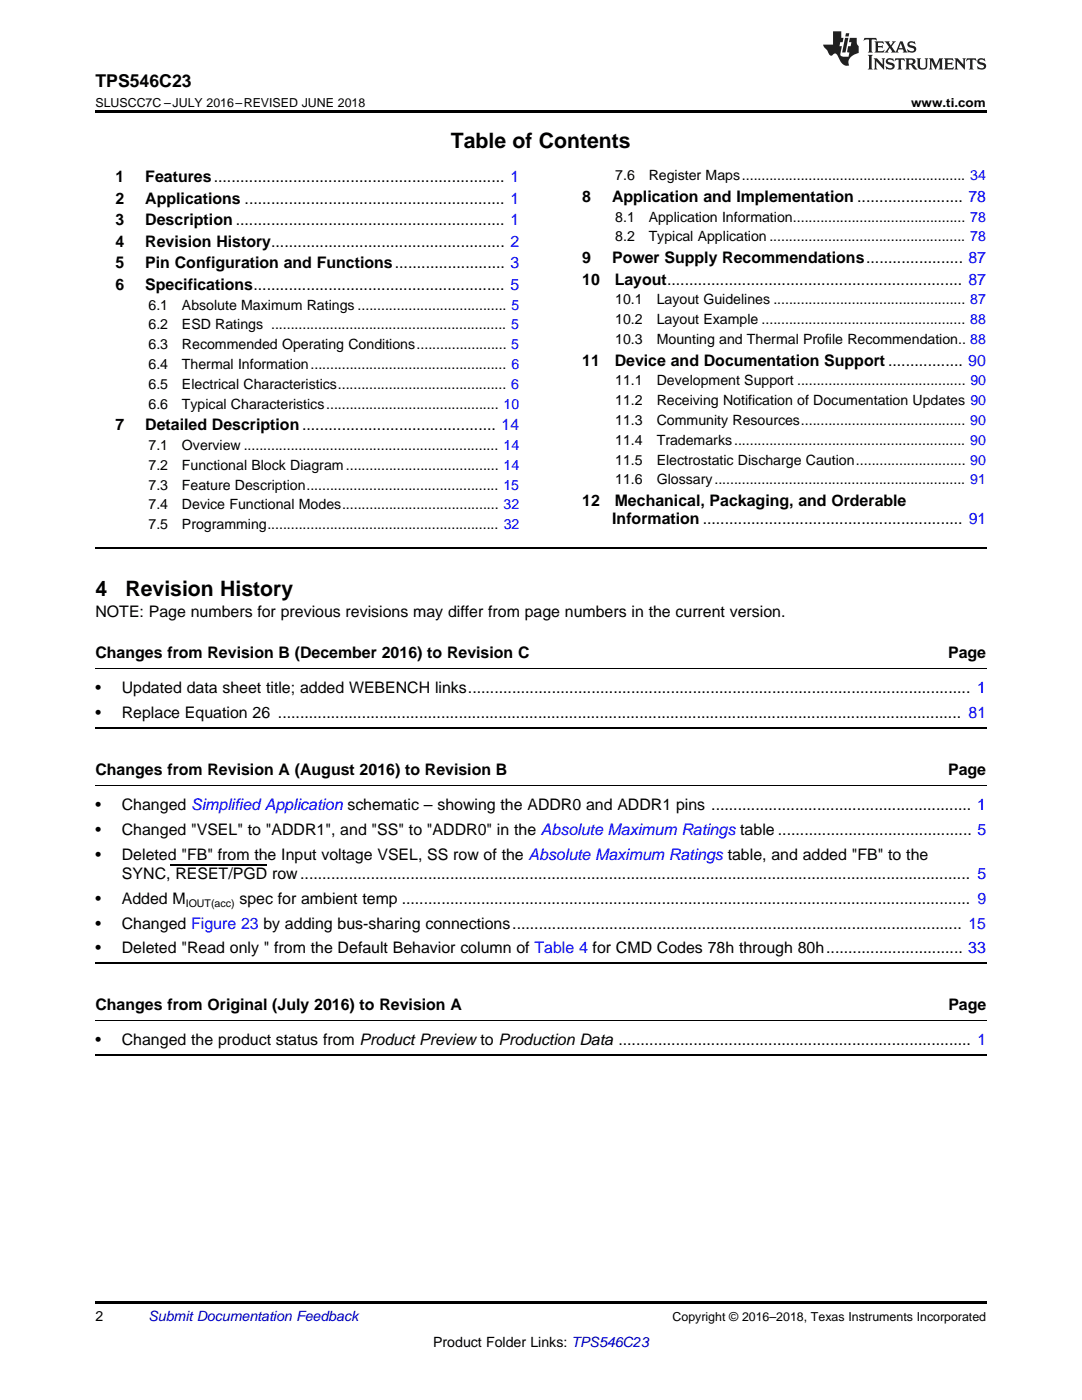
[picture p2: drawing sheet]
<svg xmlns="http://www.w3.org/2000/svg" width="216mm" height="279mm" viewBox="0 0 216 279" stroke-linecap="round" stroke-linejoin="round" font-family="sans-serif">
<defs><g id="words">
<g font-size="4.2">
<text x="90" y="29.6">Table of Contents</text>
<text x="19" y="118.9">4</text>
<text x="25" y="118.9">Revision History</text>
</g>
<text font-size="3.5" x="19" y="17.3">TPS546C23</text>
<g font-size="3.2">
<text x="23" y="36.3">1</text>
<text x="23" y="40.6">2</text>
<text x="29" y="36.3">Features.................................................................. 1</text>
<text x="29" y="40.6">Applications ........................................................... 1</text>
<text x="116.2" y="40.3">8</text>
<text x="122.1" y="40.3">Application and Implementation ........................ 78</text>
<text x="23" y="44.9">3</text>
<text x="29" y="44.9">Description ............................................................. 1</text>
<text x="23" y="49.2">4</text>
<text x="23" y="53.6">5</text>
<text x="29" y="49.2">Revision History..................................................... 2</text>
<text x="29" y="53.6">Pin Configuration and Functions......................... 3</text>
<text x="116.2" y="52.5">9</text>
<text x="122.1" y="52.5">Power Supply Recommendations...................... 87</text>
<text x="23" y="57.9">6</text>
<text x="29" y="57.9">Specifications......................................................... 5</text>
<text x="116.2" y="56.8">10</text>
<text x="122.7" y="56.8">Layout................................................................... 87</text>
<text x="116.2" y="73">11</text>
<text x="122.7" y="73">Device and Documentation Support ................. 90</text>
<text x="23" y="85.9">7</text>
<text x="29" y="85.9">Detailed Description............................................ 14</text>
<text x="116.2" y="101">12</text>
<text x="122.7" y="101">Mechanical, Packaging, and Orderable</text>
<text x="122.2" y="104.5">Information ........................................................... 91</text>
<text x="19" y="123.2">NOTE: Page numbers for previous revisions may differ from page numbers in the current version.</text>
<text x="19" y="131.3">Changes from Revision B (December 2016) to Revision C</text>
<text x="189.2" y="131.3">Page</text>
<text x="19" y="138.4">•</text>
<text x="19" y="143.3">•</text>
<text x="24.3" y="138.4">Updated data sheet title; added WEBENCH links.................................................................................................................. 1</text>
<text x="24.3" y="143.3">Replace Equation 26 ........................................................................................................................................................... 81</text>
<text x="19" y="154.6">Changes from Revision A (August 2016) to Revision B</text>
<text x="189.2" y="154.6">Page</text>
<text x="19" y="161.7">•</text>
<text x="24.3" y="161.7">Changed Simplified Application schematic – showing the ADDR0 and ADDR1 pins ........................................................... 1</text>
<text x="19" y="166.6">•</text>
<text x="24.3" y="166.6">Changed &quot;VSEL&quot; to &quot;ADDR1&quot;, and &quot;SS&quot; to &quot;ADDR0&quot; in the Absolute Maximum Ratings table ............................................ 5</text>
<text x="19" y="171.6">•</text>
<text x="24.3" y="171.6">Deleted &quot;FB&quot; from the Input voltage VSEL, SS row of the Absolute Maximum Ratings table, and added &quot;FB&quot; to the</text>
<text x="24.3" y="175.4">SYNC, RESET/PGD row........................................................................................................................................................ 5</text>
<text x="19" y="180.4">•</text>
<text x="19" y="185.3">•</text>
<text x="24.3" y="180.4">Added M</text>
<text x="24.3" y="185.3">Changed Figure 23 by adding bus-sharing connections...................................................................................................... 15</text>
<text x="47.8" y="180.4">spec for ambient temp ................................................................................................................................. 9</text>
<text x="19" y="190.3">•</text>
<text x="24.3" y="190.3">Deleted &quot;Read only &quot; from the Default Behavior column of Table 4 for CMD Codes 78h through 80h............................... 33</text>
<text x="19" y="201.5">Changes from Original (July 2016) to Revision A</text>
<text x="189.2" y="201.5">Page</text>
<text x="19" y="208.6">•</text>
<text x="24.3" y="208.6">Changed the product status from Product Preview to Production Data ................................................................................ 1</text>
</g>
<g font-size="2.8">
<text x="122.8" y="36">7.6</text>
<text x="129.4" y="36">Register Maps......................................................... 34</text>
<text x="122.8" y="44.2">8.1</text>
<text x="129.4" y="44.2">Application Information............................................ 78</text>
<text x="122.8" y="48.2">8.2</text>
<text x="129.4" y="48.2">Typical Application .................................................. 78</text>
<text x="29.6" y="61.8">6.1</text>
<text x="29.6" y="65.8">6.2</text>
<text x="36.3" y="61.8">Absolute Maximum Ratings ...................................... 5</text>
<text x="36.3" y="65.8">ESD Ratings ............................................................ 5</text>
<text x="122.8" y="60.7">10.1</text>
<text x="122.8" y="64.7">10.2</text>
<text x="131" y="60.7">Layout Guidelines ................................................. 87</text>
<text x="131" y="64.7">Layout Example .................................................... 88</text>
<text x="29.6" y="69.7">6.3</text>
<text x="36.3" y="69.7">Recommended Operating Conditions....................... 5</text>
<text x="122.8" y="68.7">10.3</text>
<text x="131" y="68.7">Mounting and Thermal Profile Recommendation.. 88</text>
<text x="29.6" y="73.7">6.4</text>
<text x="29.6" y="77.6">6.5</text>
<text x="36.3" y="73.7">Thermal Information.................................................. 6</text>
<text x="36.3" y="77.6">Electrical Characteristics........................................... 6</text>
<text x="122.8" y="76.9">11.1</text>
<text x="131" y="76.9">Development Support ........................................... 90</text>
<text x="29.6" y="81.6">6.6</text>
<text x="36.3" y="81.6">Typical Characteristics............................................ 10</text>
<text x="122.8" y="80.9">11.2</text>
<text x="131" y="80.9">Receiving Notification of Documentation Updates 90</text>
<text x="29.6" y="89.8">7.1</text>
<text x="36.3" y="89.8">Overview ................................................................. 14</text>
<text x="122.8" y="84.8">11.3</text>
<text x="122.8" y="88.8">11.4</text>
<text x="131" y="84.8">Community Resources.......................................... 90</text>
<text x="131" y="88.8">Trademarks........................................................... 90</text>
<text x="29.6" y="93.8">7.2</text>
<text x="36.3" y="93.8">Functional Block Diagram....................................... 14</text>
<text x="122.8" y="92.7">11.5</text>
<text x="131" y="92.7">Electrostatic Discharge Caution............................ 90</text>
<text x="29.6" y="97.7">7.3</text>
<text x="29.6" y="101.7">7.4</text>
<text x="36.3" y="97.7">Feature Description................................................. 15</text>
<text x="36.3" y="101.7">Device Functional Modes........................................ 32</text>
<text x="122.8" y="96.7">11.6</text>
<text x="131" y="96.7">Glossary................................................................ 91</text>
<text x="29.6" y="105.6">7.5</text>
<text x="36.3" y="105.6">Programming........................................................... 32</text>
<text x="19" y="263.6">2</text>
<text x="86.4" y="268.9">Product Folder Links: TPS546C23</text>
</g>
<text font-size="2.8" fill="#0000c8" x="29.6" y="263.6">Submit Documentation Feedback</text>
<g font-size="2.5">
<text x="19" y="21.4">SLUSCC7C –JULY 2016–REVISED JUNE 2018</text>
<text x="181.8" y="21.4">www.ti.com</text>
<text x="134.2" y="263.6">Copyright © 2016–2018, Texas Instruments Incorporated</text>
</g>
<text font-size="2.1" x="37.1" y="181">IOUT(acc)</text>
</g></defs>
<path d="M19 22h177.8v.5h-177.8zM19 259.7h177.8v.5h-177.8z" fill="#000"/>
<path d="M19 109.3h177.8M19 145.3h177.8M19 192.2h177.8M19 210.5h177.8" fill="none" stroke="#000" stroke-width=".35"/>
<path d="M19 133.4h177.8M19 156.7h177.8M19 203.6h177.8" fill="none" stroke="#000" stroke-width=".2"/>
<g fill="#231f20">
<path d="M172.5 7.6l-.1 .5 .4-.2h.6v.1v2.1l-.2 .4h.9l-.2-.4v-2.1l.1-.1h.5l.5 .2-.2-.5zM174.5 8.3l.2 .3v1.5l-.2 .4h1.8l.2-.6a1.04 1.04 0 0 1-1.3 .2v-.7h.6l.3 .2v-.6l-.3 .2h-.6v-.6l.8-.1 .4 .3-.2-.5zM176.5 8.3l.9 1.1-.9 1.1h.8l-.2-.2 .4-.7 .5 .7-.2 .2h1.5l-.2-.2 .2-.4h.9l.1 .4-.2 .2h1l-.3-.3-.7-1.9h-.5l-.9 2-.8-1 .9-1h-.8l.1 .3-.4 .5-.3-.6 .1-.2zM179.7 8.6l.4 1h-.7zM181.3 8.4a.63 .63 0 0 0-.2 .7 .63 .63 0 0 0 .6 .4l.6 .2 .1 .2a.75 .75 0 0 1-.7 .4 .75 .75 0 0 1-.6-.5l.1 .7 .1-.1a1.11 1.11 0 0 0 1.5-.6 1.13 1.13 0 0 0-1.2-.8l-.1-.4a1.04 1.04 0 0 1 1.2 .2l-.2-.5-.2 .1-.4-.2zM173.2 10.9l.2 .4v2.2l-.2 .4h1l-.3-.4v-2.2l.3-.4zM174.3 11.6l.3 .4v1.5l-.3 .4h.8l-.2-.4v-1.3l1.5 1.7v-1.9l.2-.4h-.7l.2 .4v.9l-1.1-1.3zM177 11.8a.62 .62 0 0 0-.2 .7 .62 .62 0 0 0 .6 .4l.6 .1 .1 .3a.76 .76 0 0 1-.7 .3 .76 .76 0 0 1-.7-.4l.2 .7 .1-.1a1.11 1.11 0 0 0 1.5-.6 1.13 1.13 0 0 0-1.2-.8l-.1-.4a1.04 1.04 0 0 1 1.2 .2l-.2-.6-.2 .1-.5-.1zM178.7 11.6l-.2 .6a.61 .61 0 0 1 .8-.3v1.6l-.2 .4h.9l-.2-.4v-1.6a.63 .63 0 0 1 .7 .3l-.1-.6zM180.6 11.6l.3 .4v1.5l-.3 .4h1l-.2-.2-.1-.8 .6 .2a.76 .76 0 0 0 1.2 .7l-1-1a.58 .58 0 0 0 .6-.5 .58 .58 0 0 0-.5-.6zM181.4 11.9h.1a.45 .45 0 0 1 .5 .1 .45 .45 0 0 1 .1 .5l-.8 .2zM182.9 11.6l.2 .2a2.17 2.17 0 0 0 .3 1.9 .99 .99 0 0 0 1.6-.6v-1.1l.2-.4h-.7l.2 .2a1.92 1.92 0 0 1-.2 1.8 .6 .6 0 0 1-.9-.5v-1.1l.2-.4zM185.4 11.6l.2 .4v1.5l-.2 .4h.7l-.2-.4v-1.4l.8 1.8 .8-1.8v1.4l-.2 .4h.9l-.2-.4v-1.5l.2-.4h-.8l-.6 1.5-.6-1.5zM188.4 11.6l.2 .4v1.5l-.2 .4h1.8l.1-.6a1.04 1.04 0 0 1-1.2 .1v-.6h.5l.4 .2v-.6l-.4 .2h-.5v-.7h.8l.3 .3-.1-.6zM190.5 11.6l.2 .4v1.5l-.2 .4h.7l-.2-.4v-1.3l1.5 1.7v-1.9l.2-.4h-.7l.2 .4v.9l-1.1-1.3zM192.9 11.6l-.1 .6a.61 .61 0 0 1 .7-.3l.1 1.6-.3 .4h1l-.3-.4 .1-1.6a.63 .63 0 0 1 .7 .3l-.1-.6zM195.2 11.8a.62 .62 0 0 0-.2 .7 .62 .62 0 0 0 .6 .4l.6 .1 .1 .3a.76 .76 0 0 1-.7 .3 .76 .76 0 0 1-.6-.4l.1 .7 .1-.1a1.11 1.11 0 0 0 1.6-.6 1.13 1.13 0 0 0-1.3-.8l-.1-.4a1.04 1.04 0 0 1 1.2 .2l-.1-.6-.2 .1-.5-.1z"/>
<path d="M166.2 6.3v2.6h-1.9v.4l.8 .9a.91 .91 0 0 0 1 .8 .56 .56 0 0 1 .5-.3 .56 .56 0 0 1 .5 .3l.4 .8a1.53 1.53 0 0 0 1.9 1.2 1.54 1.54 0 0 1 1-2.1l.9-.3v-1.4a1.52 1.52 0 0 1-.4-1.6h-1.3l-.2 .8h.5l-.2 .8h-.5l-.1 1v.2l.4 .1-.2 .8a1.93 1.93 0 0 1-1.6-.3l.3-1.8h-.5l.2-.8h.4l.2-.8h-.4v-1.3zM168.6 7.6l-.6 2.9h.7l.6-2.9zM168.8 6.6l-.1 .7h.6l.2-.7z"/>
</g>
<path d="M34 172.6h19.3" fill="none" stroke="#000" stroke-width=".21"/>
<use href="#words"/>
</svg>
